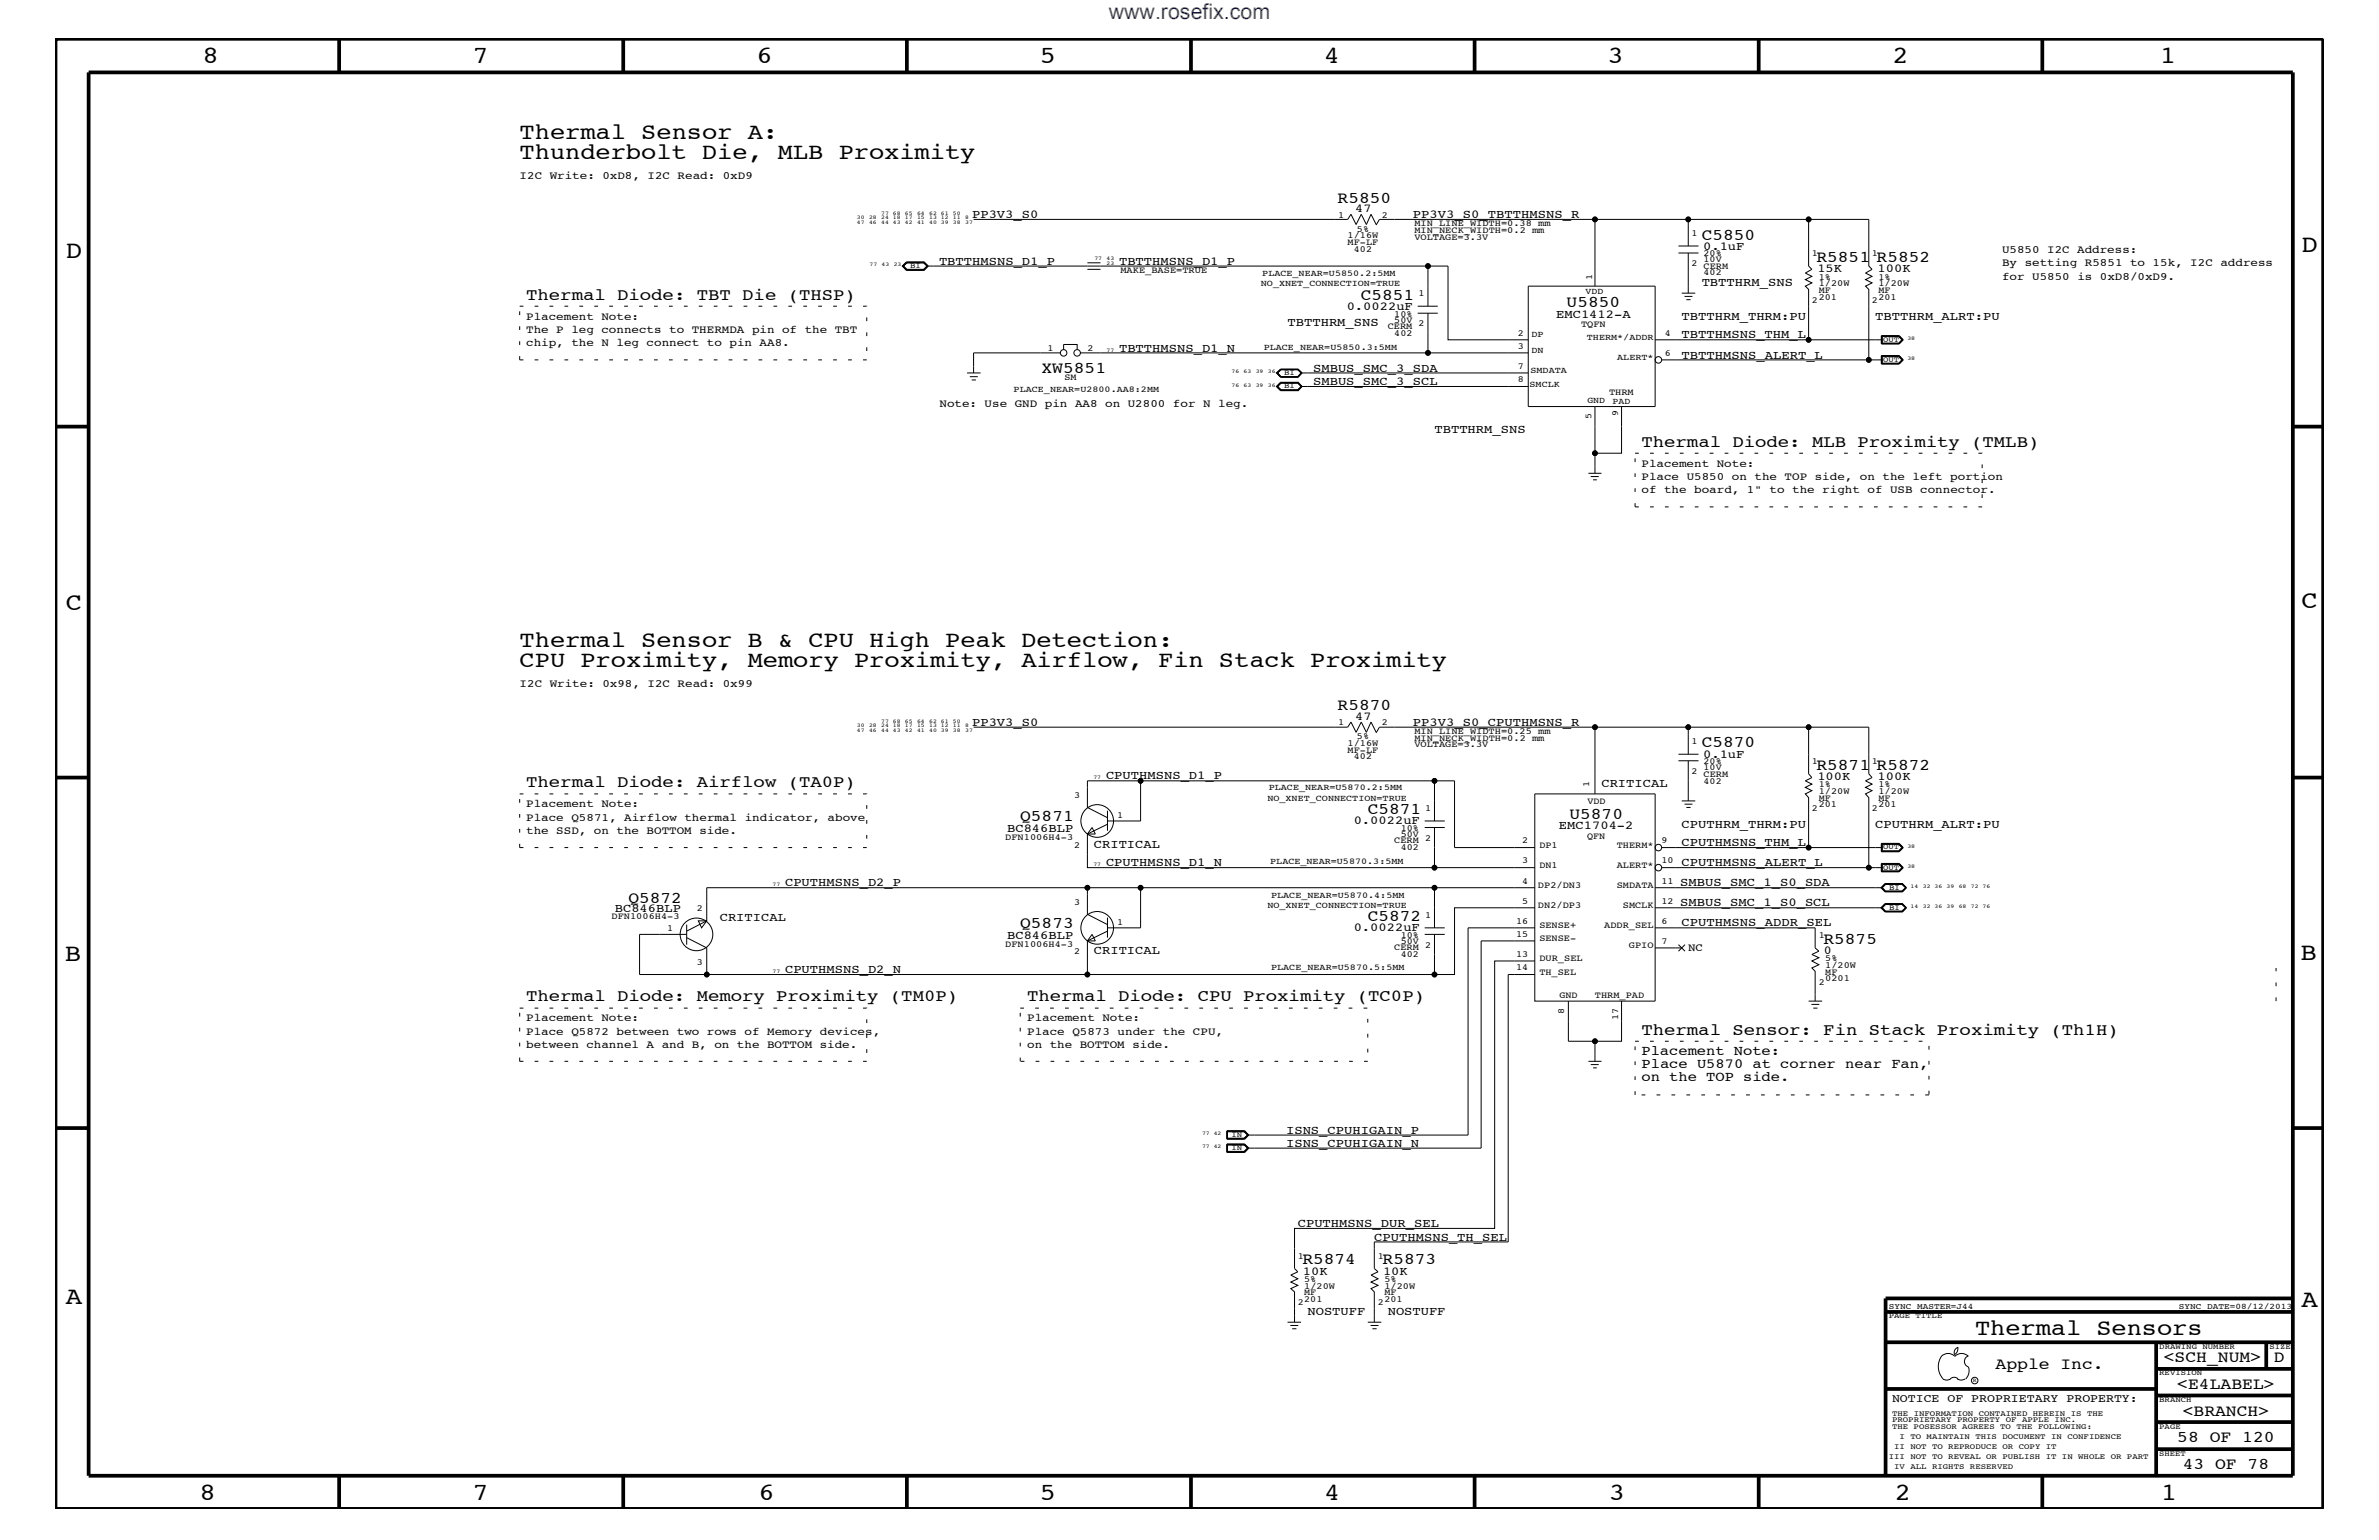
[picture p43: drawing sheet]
<svg xmlns="http://www.w3.org/2000/svg" width="432mm" height="279mm" viewBox="0 0 432 279" stroke-linecap="round" stroke-linejoin="round" font-family="sans-serif">
<defs><g id="words">
<g font-size="4.5">
<text x="36.7" y="11.5">8</text>
<text x="85.8" y="11.5">7</text>
<text x="137.3" y="11.5">6</text>
<text x="188.7" y="11.5">5</text>
<text x="240.3" y="11.5">4</text>
<text x="291.8" y="11.5">3</text>
<text x="343.5" y="11.5">2</text>
<text x="392" y="11.5">1</text>
<text x="11.9" y="46.8">D</text>
<text x="417.7" y="45.7">D</text>
<text x="11.9" y="110.6">C</text>
<text x="417.7" y="110.4">C</text>
<text x="11.8" y="174.3">B</text>
<text x="417.6" y="174.2">B</text>
<text x="11.9" y="236.7">A</text>
<text x="417.7" y="237.1">A</text>
<text x="36.2" y="272.1">8</text>
<text x="85.8" y="272.1">7</text>
<text x="137.7" y="272.1">6</text>
<text x="188.7" y="272.1">5</text>
<text x="240.4" y="272.1">4</text>
<text x="292" y="272.1">3</text>
<text x="343.9" y="272.1">2</text>
<text x="392.2" y="272.1">1</text>
</g>
<g font-size="4.1">
<text x="94.3" y="25.3">Thermal Sensor A:</text>
<text x="94.3" y="28.9">Thunderbolt Die, MLB Proximity</text>
<text x="94.3" y="117.4">Thermal Sensor B &amp; CPU High Peak Detection:</text>
<text x="94.3" y="121">CPU Proximity, Memory Proximity, Airflow, Fin Stack Proximity</text>
<text x="358.5" y="242.3">Thermal Sensors</text>
</g>
<text font-size="3.9" fill="#00f" x="201.2" y="3.5">www.rosefix.com</text>
<g font-size="3">
<text x="242.8" y="36.8">R5850</text>
<text x="308.9" y="43.5">C5850</text>
<text x="329.7" y="47.6">R5851</text>
<text x="340.6" y="47.6">R5852</text>
<text x="95.5" y="54.4">Thermal Diode: TBT Die (THSP)</text>
<text x="247" y="54.4">C5851</text>
<text x="284.4" y="55.7">U5850</text>
<text x="189" y="67.6">XW5851</text>
<text x="297.9" y="81.1">Thermal Diode: MLB Proximity (TMLB)</text>
<text x="242.8" y="128.9">R5870</text>
<text x="308.9" y="135.6">C5870</text>
<text x="95.5" y="142.9">Thermal Diode: Airflow (TA0P)</text>
<text x="329.7" y="139.7">R5871</text>
<text x="340.6" y="139.7">R5872</text>
<text x="185.2" y="149">Q5871</text>
<text x="248.2" y="147.7">C5871</text>
<text x="284.9" y="148.5">U5870</text>
<text x="114" y="163.9">Q5872</text>
<text x="248.2" y="167.1">C5872</text>
<text x="185.2" y="168.3">Q5873</text>
<text x="331" y="171.2">R5875</text>
<text x="95.5" y="181.6">Thermal Diode: Memory Proximity (TM0P)</text>
<text x="186.4" y="181.6">Thermal Diode: CPU Proximity (TC0P)</text>
<text x="297.9" y="187.7">Thermal Sensor: Fin Stack Proximity (Th1H)</text>
<text x="236.4" y="229.4">R5874</text>
<text x="251" y="229.4">R5873</text>
<text x="362.2" y="248.4">Apple Inc.</text>
<text x="392.7" y="247.1">&lt;SCH_NUM&gt;</text>
<text x="395.2" y="252">&lt;E4LABEL&gt;</text>
<text x="412.7" y="247.1">D</text>
<text x="396.2" y="256.8">&lt;BRANCH&gt;</text>
<text x="395.2" y="261.6">58 OF 120</text>
<text x="396.2" y="266.6">43 OF 78</text>
</g>
<g font-size="2.5">
<text x="297.9" y="191.4">Placement Note:</text>
<text x="297.9" y="196.2">on the TOP side.</text>
<text x="297.9" y="193.7">Place U5870 at corner near Fan,</text>
</g>
<g font-size="2.2">
<text x="176.4" y="39.6">PP3V3_S0</text>
<text x="246" y="38.5">47</text>
<text x="256.5" y="39.6">PP3V3_S0_TBTTHMSNS_R</text>
<text x="309.1" y="45.3">0.1uF</text>
<text x="170.4" y="48">TBTTHMSNS_D1_P</text>
<text x="203.1" y="48">TBTTHMSNS_D1_P</text>
<text x="308.9" y="51.9">TBTTHRM_SNS</text>
<text x="329.9" y="49.4">15K</text>
<text x="340.8" y="49.4">100K</text>
<text x="233.7" y="59.2">TBTTHRM_SNS</text>
<text x="244.4" y="56.2">0.0022uF</text>
<text x="282.4" y="57.7">EMC1412-A</text>
<text x="305.2" y="58">TBTTHRM_THRM:PU</text>
<text x="340.4" y="58">TBTTHRM_ALRT:PU</text>
<text x="203.1" y="63.9">TBTTHMSNS_D1_N</text>
<text x="305.2" y="61.4">TBTTHMSNS_THM_L</text>
<text x="305.2" y="65.1">TBTTHMSNS_ALERT_L</text>
<text x="238.3" y="69.9">SMBUS_SMC_3_SCL</text>
<text x="238.3" y="67.5">SMBUS_SMC_3_SDA</text>
<text x="260.3" y="78.6">TBTTHRM_SNS</text>
<text x="176.4" y="131.7">PP3V3_S0</text>
<text x="246" y="130.7">47</text>
<text x="256.5" y="131.7">PP3V3_S0_CPUTHMSNS_R</text>
<text x="309.1" y="137.4">0.1uF</text>
<text x="200.7" y="141.4">CPUTHMSNS_D1_P</text>
<text x="290.7" y="142.9">CRITICAL</text>
<text x="329.9" y="141.5">100K</text>
<text x="340.8" y="141.5">100K</text>
<text x="245.7" y="149.5">0.0022uF</text>
<text x="182.8" y="150.9">BC846BLP</text>
<text x="198.5" y="153.8">CRITICAL</text>
<text x="283" y="150.4">EMC1704-2</text>
<text x="305.2" y="150.1">CPUTHRM_THRM:PU</text>
<text x="305.2" y="153.5">CPUTHMSNS_THM_L</text>
<text x="340.4" y="150.1">CPUTHRM_ALRT:PU</text>
<text x="142.5" y="160.8">CPUTHMSNS_D2_P</text>
<text x="200.7" y="157.2">CPUTHMSNS_D1_N</text>
<text x="305" y="160.8">SMBUS_SMC_1_S0_SDA</text>
<text x="305.2" y="157.2">CPUTHMSNS_ALERT_L</text>
<text x="111.6" y="165.6">BC846BLP</text>
<text x="130.6" y="167.1">CRITICAL</text>
<text x="305" y="164.5">SMBUS_SMC_1_S0_SCL</text>
<text x="182.8" y="170.3">BC846BLP</text>
<text x="198.5" y="173.2">CRITICAL</text>
<text x="245.7" y="168.9">0.0022uF</text>
<text x="305.2" y="168.1">CPUTHMSNS_ADDR_SEL</text>
<text x="331" y="173.1">0</text>
<text x="142.5" y="176.6">CPUTHMSNS_D2_N</text>
<text x="233.4" y="208.1">ISNS_CPUHIGAIN_N</text>
<text x="233.4" y="205.7">ISNS_CPUHIGAIN_P</text>
<text x="235.5" y="222.6">CPUTHMSNS_DUR_SEL</text>
<text x="249.4" y="225.1">CPUTHMSNS_TH_SEL</text>
<text x="236.5" y="231.3">10K</text>
<text x="251" y="231.3">10K</text>
<text x="237.3" y="238.6">NOSTUFF</text>
<text x="251.9" y="238.6">NOSTUFF</text>
</g>
<text font-size="2.1" x="343.4" y="254.4">NOTICE OF PROPRIETARY PROPERTY:</text>
<g font-size="2">
<text x="94.3" y="32.5">I2C Write: 0xD8, I2C Read: 0xD9</text>
<text x="363.4" y="45.9">U5850 I2C Address:</text>
<text x="363.4" y="48.3">By setting R5851 to 15k, I2C address</text>
<text x="363.4" y="50.7">for U5850 is 0xD8/0xD9.</text>
<text x="95.5" y="58">Placement Note:</text>
<text x="95.5" y="60.4">The P leg connects to THERMDA pin of the TBT</text>
<text x="95.5" y="62.9">chip, the N leg connect to pin AA8.</text>
<text x="170.5" y="73.8">Note: Use GND pin AA8 on U2800 for N leg.</text>
<text x="297.9" y="87.1">Place U5850 on the TOP side, on the left portion</text>
<text x="297.9" y="89.5">of the board, 1&quot; to the right of USB connector.</text>
<text x="297.9" y="84.7">Placement Note:</text>
<text x="94.3" y="124.7">I2C Write: 0x98, I2C Read: 0x99</text>
<text x="95.5" y="146.5">Placement Note:</text>
<text x="95.5" y="149">Place Q5871, Airflow thermal indicator, above</text>
<text x="95.5" y="151.3">the SSD, on the BOTTOM side.</text>
<text x="306.4" y="172.6">NC</text>
<text x="95.5" y="185.3">Placement Note:</text>
<text x="186.4" y="185.3">Placement Note:</text>
<text x="95.5" y="187.7">Place Q5872 between two rows of Memory devices,</text>
<text x="95.5" y="190.2">between channel A and B, on the BOTTOM side.</text>
<text x="186.4" y="187.7">Place Q5873 under the CPU,</text>
<text x="186.4" y="190.2">on the BOTTOM side.</text>
</g>
<g font-size="1.7">
<text x="242.9" y="39.5">1</text>
<text x="250.8" y="39.5">2</text>
<text x="256.7" y="41">MIN_LINE_WIDTH=0.38 mm</text>
<text x="244.6" y="44.4">MF-LF</text>
<text x="244.6" y="43.2">1/16W</text>
<text x="245.7" y="45.7">402</text>
<text x="246.3" y="42">5%</text>
<text x="256.7" y="43.5">VOLTAGE=3.3V</text>
<text x="256.7" y="42.3">MIN_NECK_WIDTH=0.2 mm</text>
<text x="307" y="42.9">1</text>
<text x="309.2" y="46.5">20%</text>
<text x="309.2" y="47.6">10V</text>
<text x="328.8" y="46.5">1</text>
<text x="339.8" y="46.5">1</text>
<text x="203.4" y="49.6">MAKE_BASE=TRUE</text>
<text x="257.5" y="53.8">1</text>
<text x="289" y="50.7" transform="rotate(-90 289 50.7)">1</text>
<text x="307" y="48.3">2</text>
<text x="309.2" y="48.8">CERM</text>
<text x="309.2" y="50">402</text>
<text x="330.1" y="50.7">1%</text>
<text x="330.1" y="53.2">MF</text>
<text x="330.1" y="51.9">1/20W</text>
<text x="341" y="50.7">1%</text>
<text x="341" y="53.2">MF</text>
<text x="341" y="51.9">1/20W</text>
<text x="251.9" y="59.7">CERM</text>
<text x="253.1" y="57.4">10%</text>
<text x="253.1" y="58.5">50V</text>
<text x="257.5" y="59.2">2</text>
<text x="287" y="59.4">TQFN</text>
<text x="328.8" y="55">2</text>
<text x="330.1" y="54.4">201</text>
<text x="339.8" y="55">2</text>
<text x="341" y="54.4">201</text>
<text x="190.1" y="63.7">1</text>
<text x="197.4" y="63.7">2</text>
<text x="253.1" y="60.9">402</text>
<text x="275.5" y="63.4">3</text>
<text x="275.5" y="60.9">2</text>
<text x="302.2" y="64.5">6</text>
<text x="302.2" y="60.9">4</text>
<text x="193.2" y="68.9">SM</text>
<text x="275.5" y="69.4">8</text>
<text x="275.5" y="67">7</text>
<text x="292.1" y="71.7">THRM</text>
<text x="288.9" y="76" transform="rotate(-90 288.9 76)">5</text>
<text x="293.7" y="75.6" transform="rotate(-90 293.7 75.6)">9</text>
<text x="242.9" y="131.6">1</text>
<text x="250.8" y="131.6">2</text>
<text x="244.6" y="136.6">MF-LF</text>
<text x="244.6" y="135.3">1/16W</text>
<text x="245.7" y="137.8">402</text>
<text x="246.3" y="134.1">5%</text>
<text x="256.7" y="135.6">VOLTAGE=3.3V</text>
<text x="256.7" y="133.2">MIN_LINE_WIDTH=0.25 mm</text>
<text x="256.7" y="134.4">MIN_NECK_WIDTH=0.2 mm</text>
<text x="307" y="135">1</text>
<text x="288.5" y="142.9" transform="rotate(-90 288.5 142.9)">1</text>
<text x="307" y="140.4">2</text>
<text x="309.2" y="140.9">CERM</text>
<text x="309.2" y="142.2">402</text>
<text x="309.2" y="138.6">20%</text>
<text x="309.2" y="139.7">10V</text>
<text x="328.8" y="138.6">1</text>
<text x="330.1" y="142.9">1%</text>
<text x="339.8" y="138.6">1</text>
<text x="341" y="142.9">1%</text>
<text x="195" y="144.7">3</text>
<text x="202.8" y="148.4">1</text>
<text x="258.7" y="147.1">1</text>
<text x="288.1" y="145.9">VDD</text>
<text x="328.8" y="147.1">2</text>
<text x="330.1" y="145.3">MF</text>
<text x="330.1" y="144">1/20W</text>
<text x="330.1" y="146.5">201</text>
<text x="339.8" y="147.1">2</text>
<text x="341" y="145.3">MF</text>
<text x="341" y="144">1/20W</text>
<text x="341" y="146.5">201</text>
<text x="182.5" y="152.3">DFN1006H4-3</text>
<text x="195" y="153.8">2</text>
<text x="253.1" y="153">CERM</text>
<text x="254.3" y="154.3">402</text>
<text x="254.3" y="150.7">10%</text>
<text x="254.3" y="151.8">50V</text>
<text x="258.7" y="152.6">2</text>
<text x="276.3" y="153">2</text>
<text x="279.4" y="153.8">DP1</text>
<text x="288.1" y="152.2">QFN</text>
<text x="293.5" y="153.8">THERM*</text>
<text x="301.6" y="153">9</text>
<text x="276.3" y="156.7">3</text>
<text x="276.3" y="160.3">4</text>
<text x="279.1" y="161.1">DP2/DN3</text>
<text x="279.4" y="157.4">DN1</text>
<text x="293.5" y="157.4">ALERT*</text>
<text x="293.5" y="161.1">SMDATA</text>
<text x="301.6" y="156.7">10</text>
<text x="301.6" y="160.3">11</text>
<text x="111" y="166.7">DFN1006H4-3</text>
<text x="126.5" y="165.3">2</text>
<text x="195" y="164.1">3</text>
<text x="202.8" y="167.8">1</text>
<text x="258.7" y="166.5">1</text>
<text x="275.2" y="167.6">16</text>
<text x="276.3" y="163.9">5</text>
<text x="279.1" y="164.7">DN2/DP3</text>
<text x="294.6" y="164.7">SMCLK</text>
<text x="301.6" y="167.6">6</text>
<text x="301.6" y="163.9">12</text>
<text x="121.1" y="168.9">1</text>
<text x="182.5" y="171.7">DFN1006H4-3</text>
<text x="195" y="173.2">2</text>
<text x="253.1" y="172.4">CERM 2</text>
<text x="254.3" y="173.7">402</text>
<text x="254.3" y="170.1">10%</text>
<text x="254.3" y="171.2">50V</text>
<text x="275.2" y="173.7">13</text>
<text x="275.2" y="170">15</text>
<text x="279.4" y="170.7">SENSE-</text>
<text x="279.4" y="168.3">SENSE+</text>
<text x="291.2" y="168.3">ADDR_SEL</text>
<text x="295.7" y="172">GPIO</text>
<text x="301.6" y="171.2">7</text>
<text x="330.1" y="170.1">1</text>
<text x="126.5" y="175">3</text>
<text x="275.2" y="176.1">14</text>
<text x="279.4" y="174.4">DUR_SEL</text>
<text x="279.4" y="176.8">TH_SEL</text>
<text x="330.1" y="178.7">2</text>
<text x="331.3" y="176.8">MF</text>
<text x="331.3" y="175.6">1/20W</text>
<text x="331.3" y="178">0201</text>
<text x="331.3" y="174.4">5%</text>
<text x="283" y="181">GND</text>
<text x="283.9" y="184" transform="rotate(-90 283.9 184)">8</text>
<text x="289.5" y="181">THRM_PAD</text>
<text x="293.7" y="185.1" transform="rotate(-90 293.7 185.1)">17</text>
<text x="235.5" y="228.4">1</text>
<text x="236.7" y="233.8">1/20W</text>
<text x="236.7" y="232.6">5%</text>
<text x="250.1" y="228.4">1</text>
<text x="251.3" y="233.8">1/20W</text>
<text x="251.3" y="232.6">5%</text>
<text x="235.5" y="236.8">2</text>
<text x="236.7" y="235">MF</text>
<text x="236.7" y="236.2">201</text>
<text x="250.1" y="236.8">2</text>
<text x="251.3" y="235">MF</text>
<text x="251.3" y="236.2">201</text>
</g>
<g font-size="1.6">
<text x="228.9" y="51.9">NO_XNET_CONNECTION=TRUE</text>
<text x="229.1" y="50.1">PLACE_NEAR=U5850.2:5MM</text>
<text x="287.8" y="53.3">VDD</text>
<text x="229.4" y="63.4">PLACE_NEAR=U5850.3:5MM</text>
<text x="278" y="64">DN</text>
<text x="278" y="61.1">DP</text>
<text x="288" y="61.7">THERM*/ADDR</text>
<text x="293.5" y="65.3">ALERT*</text>
<text x="184" y="71.1">PLACE_NEAR=U2800.AA8:2MM</text>
<text x="277.6" y="70.1">SMCLK</text>
<text x="277.8" y="67.7">SMDATA</text>
<text x="288.1" y="73.2">GND</text>
<text x="292.7" y="73.3">PAD</text>
<text x="230.3" y="143.4">PLACE_NEAR=U5870.2:5MM</text>
<text x="230" y="145.3">NO_XNET_CONNECTION=TRUE</text>
<text x="230.5" y="156.7">PLACE_NEAR=U5870.3:5MM</text>
<text x="230" y="164.7">NO_XNET_CONNECTION=TRUE</text>
<text x="230.7" y="163">PLACE_NEAR=U5870.4:5MM</text>
<text x="230.7" y="176.1">PLACE_NEAR=U5870.5:5MM</text>
</g>
<g font-size="1.5">
<text x="342.8" y="237.4">SYNC_MASTER=J44</text>
<text x="395.5" y="237.4">SYNC_DATE=08/12/2013</text>
</g>
<g font-size="1.4">
<text x="165.2" y="48.7">BI</text>
<text x="341.8" y="65.6">OUT</text>
<text x="341.8" y="62">OUT</text>
<text x="233.1" y="68.1">BI</text>
<text x="233.1" y="70.5">BI</text>
<text x="341.8" y="154.1">OUT</text>
<text x="341.8" y="157.8">OUT</text>
<text x="342.9" y="161.4">BI</text>
<text x="342.9" y="165">BI</text>
<text x="223.5" y="208.7">IN</text>
<text x="223.5" y="206.3">IN</text>
<text x="342.8" y="239.2">PAGE TITLE</text>
<text x="391.9" y="244.7">DRAWING NUMBER</text>
<text x="411.9" y="244.7">SIZE</text>
<text x="391.9" y="249.5">REVISION</text>
<text x="343.4" y="256.8">THE INFORMATION CONTAINED HEREIN IS THE</text>
<text x="391.9" y="254.4">BRANCH</text>
<text x="343.4" y="258">PROPRIETARY PROPERTY OF APPLE INC.</text>
<text x="343.4" y="259.3">THE POSESSOR AGREES TO THE FOLLOWING:</text>
<text x="343.8" y="262.9">II NOT TO REPRODUCE OR COPY IT</text>
<text x="344.8" y="261.1">I TO MAINTAIN THIS DOCUMENT IN CONFIDENCE</text>
<text x="391.9" y="259.3">PAGE</text>
<text x="342.8" y="264.7">III NOT TO REVEAL OR PUBLISH IT IN WHOLE OR PART</text>
<text x="343.8" y="266.6">IV ALL RIGHTS RESERVED</text>
<text x="391.9" y="264.1">SHEET</text>
</g>
<g font-size="1">
<text x="155.5" y="39.8">30</text>
<text x="155.5" y="40.7">47</text>
<text x="157.7" y="39.8">28</text>
<text x="157.7" y="40.7">46</text>
<text x="159.9" y="39.8">24 18</text>
<text x="159.9" y="39">77 68</text>
<text x="159.9" y="40.7">44 43</text>
<text x="164.3" y="39.8">17</text>
<text x="164.3" y="40.7">42</text>
<text x="164.3" y="39">65</text>
<text x="166.5" y="39.8">15</text>
<text x="166.5" y="39">64</text>
<text x="166.5" y="40.7">41</text>
<text x="168.7" y="39.8">13 12</text>
<text x="168.7" y="40.7">40 39</text>
<text x="168.7" y="39">62 61</text>
<text x="173" y="39.8">11</text>
<text x="173" y="40.7">38</text>
<text x="173" y="39">50</text>
<text x="175.2" y="39.8">8</text>
<text x="175.2" y="40.7">37</text>
<text x="198.6" y="47.2">77</text>
<text x="200.8" y="47.2">43</text>
<text x="157.8" y="48.3">77</text>
<text x="160" y="48.3">43</text>
<text x="162.2" y="48.3">23</text>
<text x="200.8" y="48">23</text>
<text x="200.8" y="63.9">77</text>
<text x="346.2" y="65.3">38</text>
<text x="346.2" y="61.7">38</text>
<text x="223.5" y="67.7">76</text>
<text x="223.5" y="70.1">76</text>
<text x="225.7" y="67.7">63</text>
<text x="225.7" y="70.1">63</text>
<text x="227.9" y="67.7">39</text>
<text x="227.9" y="70.1">39</text>
<text x="230.1" y="67.7">36</text>
<text x="230.1" y="70.1">36</text>
<text x="155.5" y="131.9">30</text>
<text x="157.7" y="131.9">28</text>
<text x="159.9" y="131.9">24 18</text>
<text x="159.9" y="131.1">77 68</text>
<text x="164.3" y="131.9">17</text>
<text x="164.3" y="131.1">65</text>
<text x="166.5" y="131.9">15</text>
<text x="166.5" y="131.1">64</text>
<text x="168.7" y="131.9">13 12</text>
<text x="168.7" y="131.1">62 61</text>
<text x="173" y="131.9">11</text>
<text x="173" y="131.1">50</text>
<text x="175.2" y="131.9">8</text>
<text x="155.5" y="132.9">47</text>
<text x="157.7" y="132.9">46</text>
<text x="159.9" y="132.9">44 43</text>
<text x="164.3" y="132.9">42</text>
<text x="166.5" y="132.9">41</text>
<text x="168.7" y="132.9">40 39</text>
<text x="173" y="132.9">38</text>
<text x="175.2" y="132.9">37</text>
<text x="198.5" y="141.4">77</text>
<text x="346.2" y="153.8">38</text>
<text x="140.2" y="160.8">77</text>
<text x="198.5" y="157.2">77</text>
<text x="346.2" y="157.4">38</text>
<text x="346.8" y="161.1">14</text>
<text x="349" y="161.1">32 36</text>
<text x="353.3" y="161.1">39</text>
<text x="355.5" y="161.1">68</text>
<text x="357.7" y="161.1">72 76</text>
<text x="346.8" y="164.7">14</text>
<text x="349" y="164.7">32 36</text>
<text x="353.3" y="164.7">39</text>
<text x="355.5" y="164.7">68</text>
<text x="357.7" y="164.7">72 76</text>
<text x="140.2" y="176.6">77</text>
<text x="218.2" y="208.3">77 42</text>
<text x="218.2" y="205.9">77 42</text>
<text x="358.1" y="250.7">R</text>
</g>
</g></defs>
<g fill="none" stroke="#000" stroke-width=".18">
<path d="M176.7 39.8h67.9l.6-.9 .9 1.8 1-1.8 .9 1.8 .9-1.8 .9 1.8M289.5 39.8h-39.1l-.6 1M306.4 39.8h21.9M306.4 39.8v4.8M306.4 39.8h-16.9v12.1M163.9 48.3l.7-.6h3.1l.6 .6-.6 .7h-3.1zM164.5 47.5h3.2l.8 .8-.8 .7h-3.2l-.7-.7zM164.5 47.6h3.2l.7 .7-.7 .7h-3.2l-.7-.7zM164.6 47.7h3.1l.5 .6h94.6v13.4h14.6M164.6 47.7l-.6 .6 .6 .6h3.1l.5-.6M197.4 48.9h2.3M197.4 47.7h2.3"/>
<path d="M257.3 55.6h3.7M257.3 56.8h3.7M259.2 48.3v7.3M259.2 56.8v7.2M277.4 51.9h23v21.9h-23zM304.6 45.9h3.7M304.6 44.6h3.7M305.2 53.2h2.5M305.8 53.8h1.4M306.1 54.4h.8M306.4 45.9v7.3M175.5 67.7h2.5"/>
<path d="M176 68.3h1.5M176.4 68.9h.7M192.5 64h-15.8v3.7M193.1 63.4v-.9h2.4v.9M196.1 64h81.3M232.4 67h3.2l.7 .7M232.4 69.4h3.2l.7 .7-.7 .7h-3.2l-.7-.7zM232.4 69.4h3.2l.7 .7-.7 .8h-3.2l-.7-.8zM232.4 67l-.7 .7 .7 .7M232.5 67.1l-.7 .6 .7 .6M232.5 67.1l-.6 .6 .6 .6M232.5 67.1h3.1l.6 .6-.6 .6h-3.1"/>
<path d="M232.5 69.4h3.1l.6 .7-.6 .7h-3.1l-.7-.7zM232.5 67.1h3.1l.5 .6h41.3M236.1 67.7l-.5 .6h-3.1M236.1 70.1l-.5 .6h-3.1l-.6-.6 .6-.6h3.1l.5 .6h41.3M236.3 67.7l-.7 .7h-3.2M289.5 73.8v8.4h4.8v-8.4M300.4 61.7h27.9M301.6 65.3h40.1M341.5 61h3.2M341.5 60.9h3.2l.8 .8-.8 .7h-3.2zM341.5 64.5h3.2l.8 .8-.8 .8h-3.2zM341.5 66h3.2"/>
<path d="M341.5 62.3h3.2M341.6 61v1.3M341.7 61.7h-13.4v-9.2l-.6-.6 1.2-.6-1.2-.6 1.2-.6-1.2-.6 1.2-.6-.6-.6v-8.5h10.9v8.5l.6 .6-1.2 .6 1.2 .6-1.2 .6 1.2 .6-1.2 .6 .6 .6v12.8M341.7 64.7h2.9l.6 .6-.6 .6h-2.9zM341.7 61.1h2.9l.6 .6-.6 .5h-2.9zM344.7 64.5l.7 .8-.7 .7M344.7 61l.7 .7-.7 .6M344.7 66l.6-.7-.6-.7h-3.1v1.4M344.7 61l.6 .7-.6 .6M288.3 85.9h2.4M288.7 86.5h1.5M289.2 87.1h.6"/>
<path d="M289.5 82.2v3.7M176.7 131.9h67.9l.6-.9 .9 1.9 1-1.9 .9 1.9 .9-1.9 .9 1.9M289.5 131.9h-39.1l-.6 1M304.6 138h3.7M304.6 136.8h3.7M306.4 131.9h21.9M306.4 131.9v4.9M306.4 138v7.3M306.4 131.9h-16.9v12.1M201 148.9h6v-7.2h57v12.1h14.6M201 149.5l-3.6 1.8h1.4l-.6-1.2-.8 1.2v6.1h63M201 147.1v3.6"/>
<path d="M207 141.7h-9.6v4.8l3.6 1.9M258.6 148.9h3.6M258.6 150.1h3.6M260.4 150.1v7.3h18.2M260.4 141.7v7.2M278.6 144h21.8v37.6h-21.8zM301.6 157.4h40.1M301.6 153.8h40.1M305.2 145.3h2.5M305.8 145.9h1.4M306.1 146.5h.8M328.3 153.8v-9.1l-.6-.7 1.2-.6-1.2-.5 1.2-.6-1.2-.6 1.2-.6-.6-.7v-8.5h10.9v8.5l.6 .7-1.2 .6 1.2 .6-1.2 .6 1.2 .5-1.2 .6 .6 .7v12.7"/>
<path d="M341.5 156.7h3.2M341.5 153.1h3.2M341.5 153h3.2l.8 .8-.8 .7h-3.2zM341.5 156.7h3.2l.8 .7-.8 .8h-3.2zM341.5 158.1h3.2M341.5 154.5h3.2M341.6 153.1v1.4M341.6 156.7v1.4M341.7 153.2h2.9l.6 .6-.6 .6h-2.9zM341.7 156.8h2.9l.6 .6-.6 .6h-2.9zM344.7 156.7l.7 .7-.7 .7M344.7 153.1l.7 .7-.7 .7"/>
<path d="M344.7 156.7l.6 .7-.6 .7M344.7 153.1l.6 .7-.6 .7M124.6 170.1l3.7 1.9v4.8h69.1M124.6 167.7v3.7M124.6 169.5h-8.5v7.3h12.2M197.4 161.1v4.8l3.6 1.8M197.4 176.8h63M201 168.9l-3.6 1.8h1.4l-.6-1.2-.8 1.2v6.1M201 166.5v3.6M207 161.1h-78.7v6l-1 1.2-.5-1.2h1.5l-3.7 1.8M258.6 168.3h3.6M258.6 169.5h3.6"/>
<path d="M260.4 161.1h-53.4v7.2h-6M278.6 174.4h-7.3v48.5h-36.3v7.2l.6 .6-1.3 .6 1.3 .7-1.3 .6 1.3 .6-1.3 .6 .7 .6v5.5M278.6 176.8h-4.9v48.5h-24.3v4.8l.7 .6-1.2 .6 1.2 .7-1.2 .6 1.2 .6-1.2 .6 .5 .6v5.5M278.6 161.1h-18.2v7.2M278.6 164.7h-14.6v12.1h-3.6v-7.3M278.6 168.3h-12.1v37.6h-40.1M278.6 170.7h-9.8v37.6h-42.4M300.4 168.3h29.1v3.7l.6 .6-1.2 .6 1.2 .6-1.2 .6 1.2 .6-1.2 .6 .6 .6v5.4M300.4 164.7h41.3M300.4 161.1h41.3M300.4 172h4.8M304.6 171.4l1.2 1.2"/>
<path d="M305.8 171.4l-1.2 1.2M341.7 164.7l.5-.6h3l.7 .6-.7 .6h-3zM341.7 161.1l.5-.6h3l.7 .6-.7 .5h-3zM342.2 163.9h3.1l.8 .8-.8 .8h-3.1l-.8-.8zM342.2 160.3h3.1l.8 .8-.8 .7h-3.1l-.8-.7zM342.2 164h3.1l.6 .7M342.2 160.4h3.1l.6 .7M342.2 164l-.7 .7 .7 .7M342.2 164l-.6 .7 .6 .7M342.2 160.4l-.7 .7 .7 .6M342.2 160.4l-.6 .7 .6 .6M342.2 164h3.1l.7 .7-.7 .7h-3.1"/>
<path d="M342.2 160.4h3.1l.7 .7-.7 .6h-3.1M345.9 164.7l-.6 .7h-3.1M345.9 161.1l-.6 .6h-3.1M284.7 181.6v7.3h4.8M288.3 192.6h2.4M288.7 193.1h1.5M289.2 193.7h.6M289.5 188.9v3.7M294.3 181.6v7.3h-4.8M328.3 181.6h2.4M328.8 182.2h1.4M329.1 182.9h.8"/>
<path d="M222.7 205.2h3.2l.8 .7-.8 .8h-3.2zM222.7 207.5h3.2l.8 .8-.8 .8h-3.2zM222.7 207.6h3.2l.7 .7-.7 .8M222.8 205.3h3l.6 .6M222.8 205.3h3l.7 .6-.7 .6h-3zM222.8 207.7h3l.7 .6-.7 .7h-3zM225.8 207.7l.6 .6M225.9 205.2l.7 .7-.7 .7h-3.2M226.4 208.3l-.6 .6h-3M226.4 205.9l-.6 .6M233.7 239.9h2.4M248.3 239.9h2.4"/>
<path d="M234.2 240.5h1.4M234.5 241.1h.8M248.8 240.5h1.4M249.1 241.1h.8M352.4 246.1a1.69 1.69 0 0 1 2.4 0M352.4 246a3.3 3.3 0 0 0 .3 4.1M352.6 250.2l.7 .2 .7-.2M354 250.2l.7-.3 .7 .3M354.8 246.1a1.69 1.69 0 0 1 2.5 0M355.3 250.2l.7 .2 .7-.2M355.3 244.4l.1 .3a1.18 1.18 0 0 1-.6 1M355.4 244.4a.99 .99 0 0 0-.6 1.4"/>
<path d="M357.2 246a1.04 1.04 0 0 0-.6 1 1.04 1.04 0 0 0 .6 1M357.3 248l.1 .7a2.11 2.11 0 0 1-.6 1.5"/>
<circle cx="289.5" cy="39.8" r=".42"/>
<circle cx="306.4" cy="39.8" r=".42"/>
<circle cx="328.3" cy="39.8" r=".42"/>
<circle cx="259.2" cy="48.3" r=".42"/>
<circle cx="193.1" cy="64" r=".59"/>
<circle cx="195.5" cy="64" r=".59"/>
<circle cx="259.2" cy="64" r=".42"/>
<circle cx="301" cy="65.3" r=".59"/>
<circle cx="328.3" cy="61.7" r=".42"/>
<circle cx="339.2" cy="65.3" r=".42"/>
<circle cx="289.5" cy="82.2" r=".42"/>
<circle cx="289.5" cy="131.9" r=".42"/>
<circle cx="306.4" cy="131.9" r=".42"/>
<circle cx="328.3" cy="131.9" r=".42"/>
<circle cx="199.1" cy="148.9" r="2.96"/>
<circle cx="207" cy="141.7" r=".42"/>
<circle cx="260.4" cy="141.7" r=".42"/>
<circle cx="260.4" cy="157.4" r=".42"/>
<circle cx="301" cy="157.4" r=".59"/>
<circle cx="301" cy="153.8" r=".59"/>
<circle cx="328.3" cy="153.8" r=".42"/>
<circle cx="339.2" cy="157.4" r=".42"/>
<circle cx="126.4" cy="169.5" r="2.96"/>
<circle cx="128.3" cy="176.8" r=".42"/>
<circle cx="197.4" cy="176.8" r=".42"/>
<circle cx="197.4" cy="161.1" r=".42"/>
<circle cx="199.1" cy="168.3" r="2.96"/>
<circle cx="207" cy="161.1" r=".42"/>
<circle cx="260.4" cy="161.1" r=".42"/>
<circle cx="260.4" cy="176.8" r=".42"/>
<circle cx="289.5" cy="188.9" r=".42"/>
<circle cx="358.4" cy="250.5" r=".59"/>
</g>
<g fill="none" stroke="#000" stroke-width=".68" stroke-linecap="butt">
<path d="M10.1 7h411.6v266.8h-411.6zM16.1 13.1h400.1v254.6h-400.1zM61.6 7v6.1M113.1 7v6.1M164.6 7v6.1M216.2 7v6.1M267.6 7v6.1M319.2 7v6.1M370.7 7v6.1M10.1 77.4h6M416.2 77.4h5.5M10.1 141.1h6"/>
<path d="M416.2 141.1h5.5M10.1 204.7h6M416.2 204.7h5.5M342.2 238h74M416.2 235.6h-74v32.1M342.2 252h49.2M342.2 243.5h74M391.4 248.4h24.8M391.4 243.5v24.2M391.4 258h24.8M391.4 253.2h24.8M411.3 243.5v4.9"/>
<path d="M61.6 267.7v6.1M113.1 267.7v6.1M164.6 267.7v6.1M216.2 268v5.8M267.6 267.7v6.1M319.2 267.7v6.1M370.7 267.7v6.1M391.4 262.9h24.8"/>
</g>
<g fill="none" stroke="#000" stroke-width=".18" stroke-dasharray=".7 2" stroke-linecap="butt">
<path d="M94.3 55.6h63v9.7M94.3 65.3v-9.7M157.3 65.3h-63M296.8 92v-9.8M296.8 82.2h63v9.8M359.8 92h-63M94.3 153.8v-9.8M94.3 144h63v9.8M157.3 153.8h-63M94.3 192.6v-9.7M94.3 182.9h63v9.7M157.3 192.6h-63"/>
<path d="M185.2 192.6v-9.7M185.2 182.9h63.1v9.7M248.3 192.6h-63.1M296.8 198.7v-9.8M296.8 188.9h53.3v9.8M350.1 198.7h-53.3M413.1 181.6v-6"/>
</g>
<g fill="#000">
<circle cx="289.5" cy="39.8" r=".42"/>
<circle cx="306.4" cy="39.8" r=".42"/>
<circle cx="328.3" cy="39.8" r=".42"/>
<circle cx="259.2" cy="48.3" r=".42"/>
<circle cx="259.2" cy="64" r=".42"/>
<circle cx="328.3" cy="61.7" r=".42"/>
<circle cx="339.2" cy="65.3" r=".42"/>
<circle cx="289.5" cy="82.2" r=".42"/>
<circle cx="289.5" cy="131.9" r=".42"/>
<circle cx="306.4" cy="131.9" r=".42"/>
<circle cx="328.3" cy="131.9" r=".42"/>
<circle cx="207" cy="141.7" r=".42"/>
<circle cx="260.3" cy="157.4" r=".42"/>
<circle cx="260.3" cy="141.7" r=".42"/>
<circle cx="328.3" cy="153.8" r=".42"/>
<circle cx="339.2" cy="157.4" r=".42"/>
<circle cx="128.3" cy="176.8" r=".42"/>
<circle cx="197.4" cy="161.1" r=".42"/>
<circle cx="197.4" cy="176.8" r=".42"/>
<circle cx="207" cy="161.1" r=".42"/>
<circle cx="260.3" cy="176.8" r=".42"/>
<circle cx="260.3" cy="161.1" r=".42"/>
<circle cx="289.5" cy="188.9" r=".42"/>
</g>
<use href="#words"/>
</svg>
